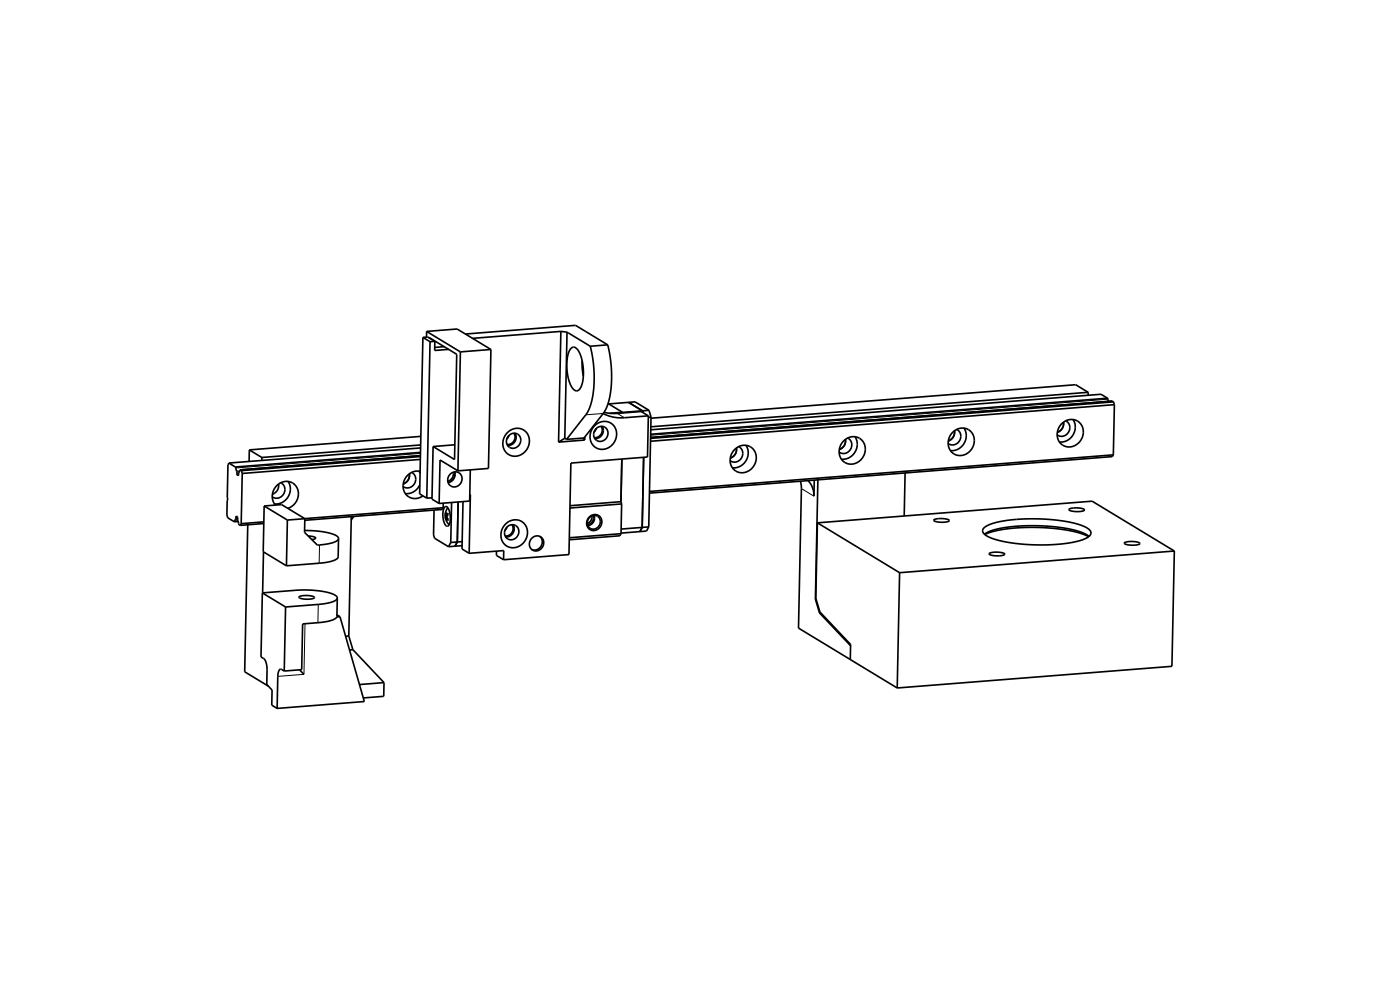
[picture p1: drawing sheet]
<svg xmlns="http://www.w3.org/2000/svg" width="297mm" height="210mm" viewBox="0 0 297 210" stroke-linecap="round" stroke-linejoin="round" font-family="sans-serif">
<g fill="none" stroke="#000" stroke-width=".35">
<path d="M89.7 71.6l-.7 33.2 1.5 .9M89.7 71.6l1-.1 1.6 .9M89.7 71.6l1.5 .9M90.5 70.3l6.5-.5 7.1 4.3M90.5 70.3l7.2 4.3M90.5 70.3v1.2M91 71.7l5.9 3.5-.5 22.3-4.5-2.8M91.2 72.5l-.7 33.2M92.3 72.4l-1.1 .1M92.3 72.4l-.1 1.9 3-.2M94.2 73.5l-2 .2M97.7 74.6l-.6 25.3"/>
<path d="M98.7 70.9l23.4-1.9 6.8 4.2M104.1 74.1l-.5 25.3-6.5 .5M104.1 74.1l-6.4 .5M119 70.3l-.5 23.5M119 70.3l-18.7 1.5M119 70.3l1.3 .2M120.3 70.5l-.5 22.5M120.3 70.5l4.9 2.9M121.1 73.9a.93 .93 0 0 1 1.6 .5 9.6 9.6 0 0 1 .4 8 .95 .95 0 0 1-1 .5 .95 .95 0 0 1-.8-.8 9.7 9.7 0 0 1-.3-8zM123.5 76.5v1.7l.3 1.6M125.2 73.4l.6 3 .2 2.9v2.9l-.5 2.8-.4 1.6-.6 1.1-4.3 5.5M128.9 73.2l.7 4.1 .1 4.4-.6 3.6-.5 1.3-.6 1.1"/>
<path d="M128.9 73.2l-3.7 .2M48.6 98.2l-.2 .4-.3 10.6 .2 .6 1.4 .9M48.6 98.2l1.3 .9M49.9 99.1l.4 1.6 .2 .2 .4-1.2M50.9 99.7l.3 .1M51.2 99.8l.2 .6M52.9 95.4l2.6 1.6M52.9 95.4l-.1 2.5M55.5 97v.7M88.9 99.9l.2 .5M89.1 100a3 3 0 0 0-3.3 1.8 3 3 0 0 0 1.1 3.7 2.71 2.71 0 0 0 2.8-.3M89.2 97.5l-37.8 2.9"/>
<path d="M89.2 96.8l-38 3M89.2 96.7l-38.3 3M89.2 96l-39.3 3.1M89.2 95l-40.6 3.2M89.2 94.4l-33.7 2.6M89.3 92.6l-36.4 2.8M91.9 94.7l-.3 11.2 1.6 .9M96.5 94.4l-4.6 .3M97.1 99.9l-3.7-2.3-.2 9.2M99.8 99.7l-.2 6.6-6.4 .5M107.7 91.7a2.71 2.71 0 0 1 3.7-.3 2.71 2.71 0 0 1 .5 3.8 2.76 2.76 0 0 1-4 1.2 2.76 2.76 0 0 1-.7-4.1zM107.9 92.4a1.51 1.51 0 0 1 2.3 0 1.51 1.51 0 0 1-.4 2.3 1.49 1.49 0 0 1-2.1-.1 1.49 1.49 0 0 1 .2-2.2z"/>
<path d="M108 92.4l-.5 .7M109 91.9a1.57 1.57 0 0 1 0 1.6 1.57 1.57 0 0 1-1.4 .8M109.3 91.9a1.73 1.73 0 0 1-1.6 2.6M119.8 93l-1.3 .8M119.8 93l.4 .2M123.7 92.9l.3 .4M124 93.3l-5.5 .5M124.1 92.7l-.1 .6M126.2 90.3a2.71 2.71 0 0 1 3.7-.3 2.71 2.71 0 0 1 .5 3.7 2.76 2.76 0 0 1-4 1.3 2.76 2.76 0 0 1-.7-4.1zM126.4 91a1.51 1.51 0 0 1 2.3 0 1.51 1.51 0 0 1-.4 2.2 1.49 1.49 0 0 1-2.1-.1 1.49 1.49 0 0 1 .2-2.1zM126.5 90.9l-.5 .8M127.5 90.4a1.57 1.57 0 0 1 0 1.7 1.57 1.57 0 0 1-1.4 .7"/>
<path d="M127.8 90.4a1.73 1.73 0 0 1-1.6 2.6M128 87.7a8.4 8.4 0 0 0 4.5 .9l5-.4M128 87.7l-4.1 5.2-3.7 .3M128.2 87.5l2.2 .2 5.6-.4 1.5 .9M129 85.6l3.1 2M129.1 85.7l5.6-.5 3 1.8M131.9 97.4l-.2 9M133.3 85.4l3 1.7 .1 .4M136.5 97l-.3 14.9-.4 .9M137.5 88.2l-.1 8.7-16.3 1.3-.4 19.4-13.9 1.1M137.7 87l-8.4 .7M137.7 87l.4 1.5"/>
<path d="M138.1 88.5l-.5 23.3M138.1 88.5h-.6M154.9 97.2a1.9 1.9 0 0 0 1.3-2.2 1.97 1.97 0 0 1-1.3 2.2M155.8 95.4a2.67 2.67 0 0 1 3.7-.4 2.67 2.67 0 0 1 .5 3.7 2.72 2.72 0 0 1-4 1.2 2.72 2.72 0 0 1-.5-4.1zM156.7 94.7a1.74 1.74 0 0 1 .6 2.4 1.74 1.74 0 0 1-2.4 .6M158.3 94.5a3.1 3.1 0 0 1-2.9 4.7M178.9 93.6a2.67 2.67 0 0 1 3.7-.4 2.67 2.67 0 0 1 .5 3.7 2.72 2.72 0 0 1-3.9 1.2 2.72 2.72 0 0 1-.6-4.1zM179.3 93.2a1.88 1.88 0 0 1-1.2 2.1 1.89 1.89 0 0 0 1.2-2.1zM179.8 92.9a1.74 1.74 0 0 1 .6 2.4 1.74 1.74 0 0 1-2.4 .6M181.4 92.6a3.1 3.1 0 0 1-2.9 4.8M201.2 93.5a1.89 1.89 0 0 0 1.3-2.1 1.97 1.97 0 0 1-1.3 2.2M202.1 91.8a2.67 2.67 0 0 1 3.7-.4 2.67 2.67 0 0 1 .4 3.7 2.72 2.72 0 0 1-3.9 1.1 2.72 2.72 0 0 1-.6-4.1z"/>
<path d="M202.9 91.1a1.74 1.74 0 0 1 .7 2.4 1.74 1.74 0 0 1-2.5 .6M204.5 90.8a3.1 3.1 0 0 1-2.9 4.8M224.3 91.7a1.89 1.89 0 0 0 1.3-2.1 1.97 1.97 0 0 1-1.3 2.1M225.2 89.9a2.67 2.67 0 0 1 3.7-.4 2.67 2.67 0 0 1 .5 3.8 2.72 2.72 0 0 1-4 1.1 2.72 2.72 0 0 1-.5-4.1zM226.1 89.3a1.74 1.74 0 0 1 .6 2.4 1.74 1.74 0 0 1-2.4 .5M227.6 89a3.1 3.1 0 0 1-2.9 4.8M230.9 83.2l-2.7-1.6-90.1 7.1M230.9 83.2l-92.8 7.3M230.9 83.2l-.1 .7M234.9 84.5l.2 .6M234.9 84.5l-1.3-.9-95.5 7.6M234.9 84.5l-96.9 7.6"/>
<path d="M235.9 85.1h.1M236 85.1l.2 .1M236 85.1l-98 7.7M236.2 96.5l-98.4 7.7M236.2 96.5l-.2 .4-98.2 7.7M236.2 85.2l.2 .6M236.2 85.2l-98.2 7.8M236.4 85.8l-.2 10.7M236.4 85.8l-98.4 7.8M49.7 110.7h.1M49.8 110.6l-.1 .1M50 110.1l-.2 .5"/>
<path d="M50 110.1l.1-.6 .3 .2 .3 1.6 .3 .1M50.4 110.1h-.4M50.5 110.5l-.7 .1M50.5 110.6l-.8 .1M51.2 111.1l-.2 .3M51.4 100.4l-.2 10.7M52.6 111.3l-.7 31.2 5 3M55.9 117.1l-.2 8.7M56 111.1l-5 .3M56 110.7l-4.8 .4M56 107.3l-.2 9.7 5 3M56 107.3l5 3"/>
<path d="M56 107.3l3.7-.3 5 3M58.4 107.1a3 3 0 0 1 .1-3.8 3 3 0 0 1 3.8-.7 3.1 3.1 0 0 1-1.3 5.2M59.1 102.7a1.97 1.97 0 0 1-1.3 2.2M59.6 102.4a1.74 1.74 0 0 1 .6 2.4 1.74 1.74 0 0 1-2.4 .6M61 110.3l-.2 9.7M61.1 102.1a3.1 3.1 0 0 1-2.9 4.8M64.6 112.5l2.9 .2 2.7 .5a1.96 1.96 0 0 1 1.6 1M64.7 110l-.1 2.9 2.7 2.7 2.7-.3a1.99 1.99 0 0 0 1.8-1.1M64.7 110l-3.7 .3M65.4 113.7l.7 .1a.54 .54 0 0 1 .8 .4l-.8 .3M71.8 114.2l-.1 3.9a2.36 2.36 0 0 1-2.1 1.1l-8.8 .8M74.5 109.6l-.5 25.3"/>
<path d="M75.1 109.5l-.6 .8M85.5 102.6a1.89 1.89 0 0 0 1.3-2.1 1.97 1.97 0 0 1-1.3 2.2M87.3 100.2a1.74 1.74 0 0 1 .6 2.4 1.74 1.74 0 0 1-2.4 .6M89.1 102.8a3.1 3.1 0 0 1-3.1 1.9M91.6 105.6l-1.1 .1M92.1 108.2l-.1 5.3 .2 .7 2.9 1.8M93.8 108.1h.1M93.8 108.1l-29.1 2.3M94 107.7l-.2 .4M94 107.7l-29.3 2.3M94 106.7v1M94.3 107.6a.5 .5 0 0 1 .6-.1 .5 .5 0 0 1 .3 .5 3.7 3.7 0 0 1-.2 3.6h-.1a3 3 0 0 1-.9-3.2z"/>
<path d="M94.5 108.9l.1 .6M94.5 108.9l.1-.3 .1 .7M94.6 109.5l-.1 .4M94.6 108.8l-.1 .1M94.6 109.9h-.1M94.7 109.3l.3-.5 .1 .3a.57 .57 0 0 0-.3 .6 .57 .57 0 0 0 .3 .5l-.1 .2-.3-.6M94.7 109.8l-.1 .4-.1-.3M94.8 109.5h-.2M94.8 109.8h-.1M95 107.7a2.73 2.73 0 0 0 .3 3.6M95 109.3h-.3M95.4 100.6a1.51 1.51 0 0 1 2.3 0 1.51 1.51 0 0 1-.3 2.3 1.49 1.49 0 0 1-2.1-.1 1.49 1.49 0 0 1 .1-2.2z"/>
<path d="M95.6 115.1l-.5 .9M95.8 106.6l-.2 8.5M96.2 100.2a1.78 1.78 0 0 1-1.2 1.9M96.4 100.1a1.77 1.77 0 0 1-1.3 2.3 1.77 1.77 0 0 0 1.3-2.3zM97.2 106.5l-.2 8.5-.5 .9M98 115.7l-2.9 .3M98 114.9l-2.4 .2M98.2 106.4l-.2 10 1.5 1M99.5 117.4l7.4-.6-.1 1.9M99.7 105l.1-.1-.3 12.5M105.3 116.9v.9l1.5 .9M107.1 111.3a2.73 2.73 0 0 1 3.9-.4 2.73 2.73 0 0 1 .4 3.8 2.75 2.75 0 0 1-4 1.1 2.75 2.75 0 0 1-.6-4.1z"/>
<path d="M107.5 111.9a1.51 1.51 0 0 1 2.3-.1 1.51 1.51 0 0 1-.4 2.3 1.49 1.49 0 0 1-2.1-.1 1.49 1.49 0 0 1 .2-2.1zM107.6 111.8l-.5 .8M108.6 111.3a1.57 1.57 0 0 1 0 1.6 1.57 1.57 0 0 1-1.4 .8M108.8 111.3a1.73 1.73 0 0 1-1.5 2.6M112.8 114.2a1.51 1.51 0 0 1 2.3 0 1.51 1.51 0 0 1-.4 2.3 1.49 1.49 0 0 1-2.1-.2 1.49 1.49 0 0 1 .2-2.1zM114.5 113.8a1.68 1.68 0 0 1 .3 2.1 1.68 1.68 0 0 1-2 .7M125 109.6a1.59 1.59 0 0 1 2.4 .1 1.59 1.59 0 0 1-.3 2.3 1.59 1.59 0 0 1-2.4 0 1.59 1.59 0 0 1 .3-2.4zM125 109.8a1.38 1.38 0 0 1 2.2 .1 1.38 1.38 0 0 1-.5 2 1.36 1.36 0 0 1-1.9-.2 1.36 1.36 0 0 1 .2-1.9zM125.5 109.5a1.35 1.35 0 0 1-.9 1.5M125.8 109.4a1.32 1.32 0 0 1-1.2 1.9M126 109.3a1.6 1.6 0 0 1-1.3 2.2M131.7 106.4l.2 .5"/>
<path d="M131.7 106.4l-10.8 .9M131.7 113.2l-10.9 .9M131.7 113.2l-.2 .5-10.7 .8M131.9 106.9l-.2 6.3M131.9 106.9l-11 .9M137.6 111.8l-.5 .9-5.4 .4M137.6 111.8l-5.8 .4M169.8 102.1l.2 1.5-.6 29.6 20.9 12.7M172.7 101.8v3.4a4.5 4.5 0 0 0-1.3-3.3M173.4 110.9l-.3 16 .8 2.9 6.5 6.9v3.2M173.4 110.9l58.3-4.6 17.4 10.6M173.4 110.9l17.4 10.6"/>
<path d="M173.5 101.8l-.5 25.3M192 100.3l-.2 9.2M198.1 110.3a4 4 0 0 1 3.3 .1 3.6 3.6 0 0 1-3.3 0zM208.8 111.9l1.5-.8 2.5-.6 3.6-.4h3.7l3.4 .2 3.5 .5 2.7 .7 1.4 .9a.98 .98 0 0 1 .3 1 .98 .98 0 0 1-.8 .7l-2.1 .7-3.8 .6-4.1 .2-4.4-.2-3.7-.6-2.7-.9-.8-.4-.5-.6v-.5zM208.8 113.3l1.5-.7 2.5-.6 3.3-.4 3.6-.1 3.7 .2 3.3 .5 2.6 .7 1.7 .9M208.9 113.4l1.8-.7 2.6-.5 3.2-.3h3.7l3.4 .2 2.9 .4 2.6 .6 1.8 .7M209.9 117.4a4 4 0 0 1 3.2 .2 3.6 3.6 0 0 1-3.3-.1zM226.8 108a4 4 0 0 1 3.3 .2 3.6 3.6 0 0 1-3.3-.1zM238.6 115.1a4 4 0 0 1 3.2 .2 3.6 3.6 0 0 1-3.3-.1zM249.1 116.9l-.5 24.4-58.3 4.6M249.1 116.9l-58.3 4.6M55.7 125.8l9.1-.7 2.7 .2 2.4 .5a1.97 1.97 0 0 1 1.7 1.1"/>
<path d="M55.7 125.8l-.3 13.6 .7 .4 .4 1.1 .2 1-.1 3.3 1.1 1.2v3.2l1.1 .7M55.7 125.8l4.9 3M60.6 128.8l-.3 13.5M63.5 126.6a3.8 3.8 0 0 1 3.2 .2 3.7 3.7 0 0 1-3.3-.1zM71.4 130.9a4.6 4.6 0 0 1-3.3 1.1l-3.9 .3-.2 9.7-3.7 .3M71.5 130.4l.6 .4M71.6 126.9l-.2 4M71.6 126.9a2.36 2.36 0 0 1-2.2 1.1l-8.8 .8M72.1 130.8l-.7 .1M72.1 130.8l5.2 18-18.5 1.5M74 134.9l-.7 .1M74 134.9l.9 2.9"/>
<path d="M74.9 137.8l-.7 .1M74.9 137.8l6.6 7M173 127.1l.8 2.9M173.1 127.1h-.1M173.8 130l6.6 7M174.1 130h-.3M190.8 121.5l-.5 24.4M60.3 142.3l-.6-.3a.58 .58 0 0 0-.7 .7l-.2 7.6M63.6 142.1l.9 .9M81.5 144.8l-.1 2.9-4.3 .4M81.5 144.8l-5.2 .4"/>
</g>
<g fill="none" stroke="#000" stroke-width=".21">
<path d="M50.8 99.9h-.6M89.2 96.2l-39.2 3.1M128 87.7l-3.7 .3M130.9 87.7l1.6 .9M235 84.7l-97 7.6M50.4 109.6h-.3M50.4 109.9l-.4 .1M50.6 100.9h-.1M50.6 100.8h-.3M50.6 100.5h-.4M50.7 100.1l-.5 .1M67.8 115.6l-.1 3.9"/>
<path d="M170 103.6l2.7 1.6M64.7 132.3l-.2 10.7-5.6 .5M67.5 128.2l-.1 3.9"/>
</g>
</svg>
